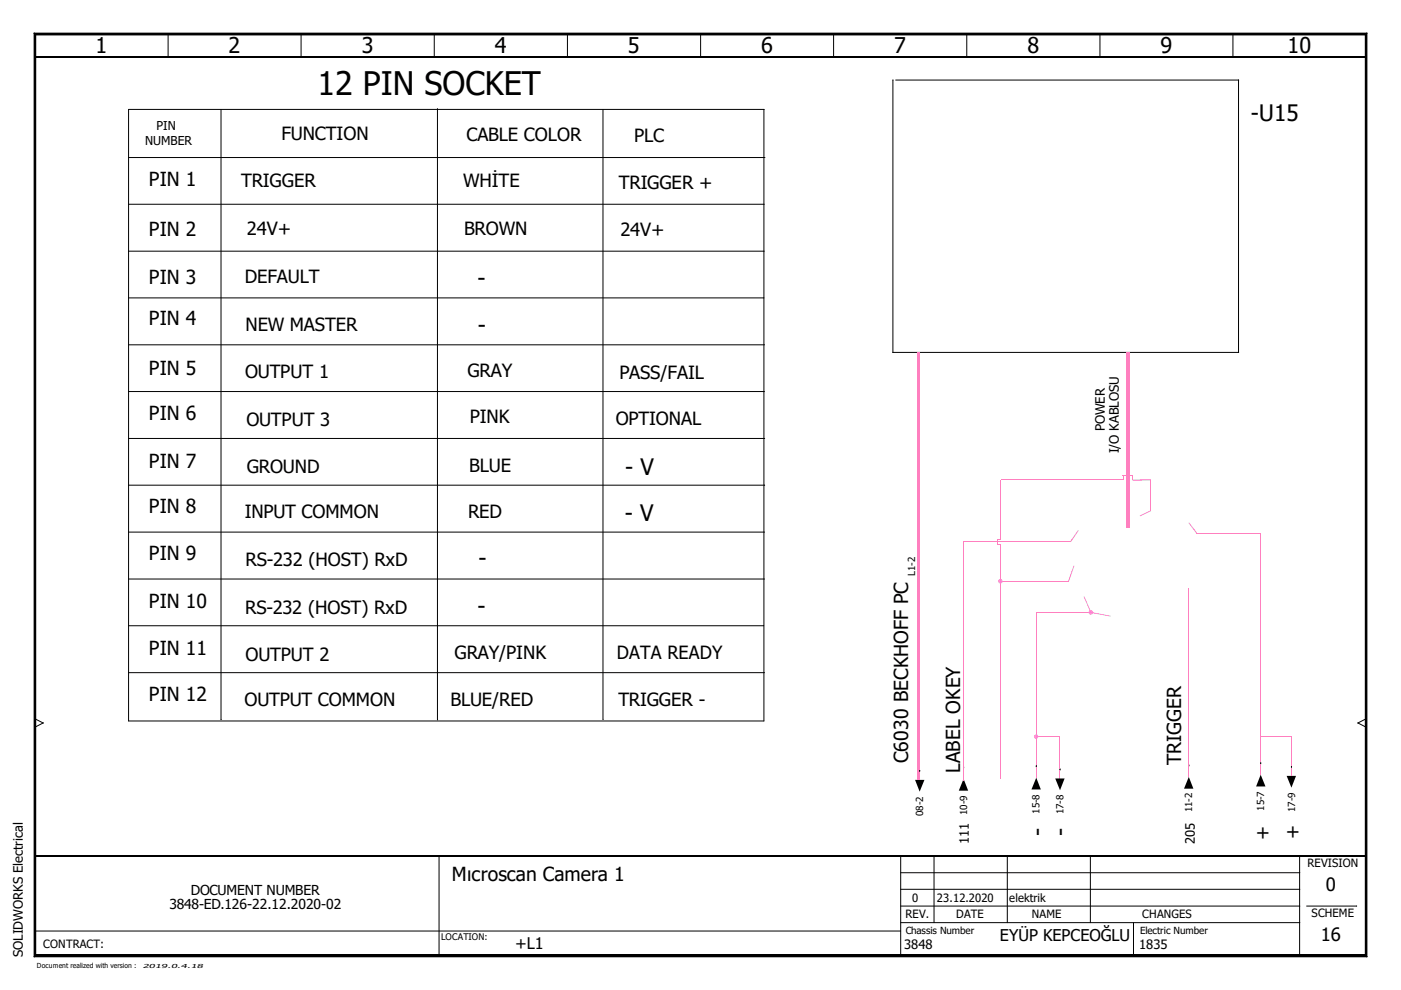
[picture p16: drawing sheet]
<svg xmlns="http://www.w3.org/2000/svg" width="297mm" height="210mm" viewBox="0 0 297 210" stroke-linecap="round" stroke-linejoin="round" font-family="sans-serif">
<defs><g id="words">
<text font-size="6.9" x="67.3" y="20.1">12 PIN SOCKET</text>
<g font-size="4.8">
<text x="265.2" y="25.7">-U15</text>
<text x="101.3" y="60.7">-</text>
<text x="101.3" y="70.6">-</text>
<text x="132.5" y="100.7">- V</text>
<text x="132.5" y="110.4">- V</text>
<text x="101.5" y="120.1">-</text>
<text x="101.2" y="130.2">-</text>
<text x="221.6" y="177.2" transform="rotate(-90 221.6 177.2)">-</text>
<text x="226.5" y="177.2" transform="rotate(-90 226.5 177.2)">-</text>
</g>
<g font-size="4.6">
<text x="20.2" y="11.3">1</text>
<text x="48.5" y="11.3">2</text>
<text x="76.7" y="11.3">3</text>
<text x="104.9" y="11.3">4</text>
<text x="133.1" y="11.3">5</text>
<text x="161.4" y="11.3">6</text>
<text x="189.6" y="11.3">7</text>
<text x="217.8" y="11.3">8</text>
<text x="246" y="11.3">9</text>
<text x="273" y="11.3">10</text>
</g>
<g font-size="4.1">
<text x="31.6" y="39.5">PIN 1</text>
<text x="31.6" y="50.1">PIN 2</text>
<text x="31.6" y="60.1">PIN 3</text>
<text x="31.6" y="69">PIN 4</text>
<text x="31.6" y="79.4">PIN 5</text>
<text x="31.6" y="89">PIN 6</text>
<text x="31.6" y="99.2">PIN 7</text>
<text x="31.6" y="108.8">PIN 8</text>
<text x="31.6" y="118.7">PIN 9</text>
<text x="31.6" y="128.9">PIN 10</text>
<text x="31.6" y="138.9">PIN 11</text>
<text x="31.6" y="148.7">PIN 12</text>
<text x="192.6" y="161.8" transform="rotate(-90 192.6 161.8)">C6030 BECKHOFF PC</text>
<text x="203.6" y="163.9" transform="rotate(-90 203.6 163.9)">LABEL OKEY</text>
<text x="250.4" y="162.3" transform="rotate(-90 250.4 162.3)">TRIGGER</text>
<text x="269.1" y="178" transform="rotate(-90 269.1 178)">+</text>
<text x="275.4" y="177.9" transform="rotate(-90 275.4 177.9)">+</text>
<text x="95.8" y="186.7">Mıcroscan Camera 1</text>
</g>
<g font-size="3.9">
<text x="59.7" y="29.8">FUNCTION</text>
<text x="98.9" y="29.9">CABLE COLOR</text>
<text x="134.4" y="30">PLC</text>
<text x="51.1" y="39.7">TRIGGER</text>
<text x="98.2" y="39.6">WHİTE</text>
<text x="131.2" y="40.1">TRIGGER +</text>
<text x="52.4" y="49.9">24V+</text>
<text x="98.4" y="49.8">BROWN</text>
<text x="131.5" y="50.1">24V+</text>
<text x="51.9" y="60">DEFAULT</text>
<text x="52.1" y="70.1">NEW MASTER</text>
<text x="52" y="80.2">OUTPUT 1</text>
<text x="99.1" y="79.8">GRAY</text>
<text x="131.3" y="80.3">PASS/FAIL</text>
<text x="99.6" y="89.7">PINK</text>
<text x="52.2" y="90.4">OUTPUT 3</text>
<text x="130.6" y="90.2">OPTIONAL</text>
<text x="52.3" y="100.3">GROUND</text>
<text x="99.5" y="100">BLUE</text>
<text x="51.9" y="109.9">INPUT COMMON</text>
<text x="99.2" y="109.8">RED</text>
<text x="52.1" y="120.1">RS-232 (HOST) RxD</text>
<text x="52" y="130.1">RS-232 (HOST) RxD</text>
<text x="52.1" y="140.2">OUTPUT 2</text>
<text x="96.4" y="139.7">GRAY/PINK</text>
<text x="130.8" y="139.7">DATA READY</text>
<text x="51.9" y="149.6">OUTPUT COMMON</text>
<text x="95.5" y="149.7">BLUE/RED</text>
<text x="131.1" y="149.7">TRIGGER -</text>
<text x="281.1" y="188.8">0</text>
<text x="280" y="199.5">16</text>
</g>
<g font-size="3.4">
<text x="109.3" y="201.1">+L1</text>
<text x="212" y="199.4">EYÜP KEPCEOĞLU</text>
</g>
<g font-size="2.9">
<text x="40.5" y="189.8">DOCUMENT NUMBER</text>
<text x="35.9" y="192.7">3848-ED.126-22.12.2020-02</text>
</g>
<g font-size="2.7">
<text x="234.2" y="91.4" transform="rotate(-90 234.2 91.4)">POWER</text>
<text x="237.2" y="96.1" transform="rotate(-90 237.2 96.1)">I/O KABLOSU</text>
<text x="205.4" y="179" transform="rotate(-90 205.4 179)">111</text>
<text x="253.4" y="178.9" transform="rotate(-90 253.4 178.9)">205</text>
<text x="4.8" y="202.9" transform="rotate(-90 4.8 202.9)">SOLIDWORKS Electrical</text>
<text x="191.7" y="201.1">3848</text>
<text x="241.5" y="201.3">1835</text>
</g>
<g font-size="2.6">
<text x="33.2" y="27.5">PIN</text>
<text x="30.8" y="30.8">NUMBER</text>
</g>
<g font-size="2.4">
<text x="277.2" y="183.9">REVISION</text>
<text x="193.4" y="191.3">0</text>
<text x="198.6" y="191.3">23.12.2020</text>
<text x="214" y="191.3">elektrik</text>
<text x="192" y="194.7">REV.</text>
<text x="202.7" y="194.7">DATE</text>
<text x="218.8" y="194.7">NAME</text>
<text x="242.2" y="194.7">CHANGES</text>
<text x="278.1" y="194.4">SCHEME</text>
<text x="9.1" y="200.9">CONTRACT:</text>
</g>
<g font-size="2.1">
<text x="194" y="122.1" transform="rotate(-90 194 122.1)">L1-2</text>
<text x="195.7" y="173" transform="rotate(-90 195.7 173)">08-2</text>
<text x="205.1" y="172.8" transform="rotate(-90 205.1 172.8)">10-9</text>
<text x="220.4" y="172.5" transform="rotate(-90 220.4 172.5)">15-8</text>
<text x="225.5" y="172.7" transform="rotate(-90 225.5 172.7)">17-8</text>
<text x="252.8" y="172.3" transform="rotate(-90 252.8 172.3)">11-2</text>
<text x="268.1" y="171.9" transform="rotate(-90 268.1 171.9)">15-7</text>
<text x="274.6" y="172.1" transform="rotate(-90 274.6 172.1)">17-9</text>
<text x="192" y="198">Chassis Number</text>
<text x="241.8" y="198.1">Electric Number</text>
</g>
<text font-size="1.9" x="93.5" y="199.3">LOCATION:</text>
<text font-size="1.5" x="7.8" y="205.3">Document realized with version :</text>
<text font-size="1.2" x="30.3" y="205.2">2019.0.4.18</text>
</g></defs>
<path d="M0 0h297v209.9h-297z" fill="none" stroke="#fff" stroke-width=".21"/>
<g fill="none" stroke="#000" stroke-width=".21">
<path d="M7.2 7l.4 .4zM7.2 7h282.6zM7.2 7v195.9zM7.2 7h282.6v195.9h-282.6zM7.6 7.4h281.9zM7.6 7.4v195.1zM7.6 7.4h281.9v195.1h-281.9zM35.7 7.2l-.1 4.9M63.9 7.2l-.1 4.9M92.1 7.2v4.9M120.4 7.2l-.1 4.9M148.6 7.2l-.1 4.9"/>
<path d="M176.8 7.2l-.1 4.9M205 7.2v4.9M233.3 7.2l-.1 4.9M261.4 7.2v4.9M289.5 7.4v195.1zM289.8 7l-.3 .4zM289.8 7v195.9zM27.3 23.2h134.7v129.7h-134.7zM27.3 33.4h134.9M46.9 23.2v129.4M92.7 23l.1 129.6M127.8 23.2l.1 129.3"/>
<path d="M27.3 53.3h134.7M27.3 43.3h134.7M27.3 73.1h134.7M27.3 63.2h134.7M27.3 93h134.8M27.3 83h134.7M27.3 112.8h134.7M27.3 102.9h134.8M27.3 132.7h134.6M27.3 122.8h134.7M7.4 152.4l1.7 .9M9.1 153.3l-1.7 .9"/>
<path d="M9.1 153.3h.1M27.3 142.6h134.7M287.9 153.3l1.8 .9M287.9 153.3h.1M289.6 152.4l-1.7 .9M204.3 162.6h.1M252 162.2h.1M7.4 197.4h183.6M93.1 181.5v21.2M191 195.6h84.6M191 192.1h84.6M191 188.6h84.6"/>
<path d="M191 185h84.6M191 181.5v21.2M198.1 181.5l-.1 14.1M213.6 181.5v14.1M231.2 181.5v14.1M240.3 195.6l.1 7.1M275.6 181.5l-.1 21.2M277 192.1h10.7M7.2 202.9h282.6zM7.6 202.5l-.4 .4zM7.6 202.5h281.9zM289.5 202.5l.3 .4z"/>
</g>
<path d="M7.2 7.2h282.6M7.2 202.7h282.6" fill="none" stroke="#000" stroke-width=".38"/>
<path d="M7.2 7l.4 .4zM289.8 7l-.3 .4zM204.3 165.1l1 2.5h-2zM252 164.7l1 2.5h-2zM7.6 202.5l-.4 .4zM289.5 202.5l.3 .4z" fill="#000"/>
<path d="M7.4 7v195.9M7.4 12.1h282.2M289.6 7v195.9M7.4 181.5h282.2" fill="none" stroke="#000" stroke-width=".34"/>
<path d="M252 124.7v40" fill="none" stroke="#ff7fbf" stroke-width=".21"/>
<path d="M252 110.9l.1-.1 1.7 2.1-.2 .2z" fill="#ff7fbf"/>
<path d="M253.7 113h13.6M267.3 156.2v8.1" fill="none" stroke="#ff7fbf" stroke-width=".21"/>
<path d="M227.6 119.9l.2 .1-1.2 3.3-.2-.1z" fill="#ff7fbf"/>
<path d="M212.1 123.3h14.4M212.1 123.3v41.9" fill="none" stroke="#ff7fbf" stroke-width=".21"/>
<path d="M228.6 112.4l.1 .1-1.6 2.4-.2-.2z" fill="#ff7fbf"/>
<path d="M204.3 114.9v50.6" fill="none" stroke="#ff7fbf" stroke-width=".21"/>
<g fill="#ff7fbf">
<path d="M229.7 126.5l.2-.1 1.5 3.4-.2 .1z"/>
<path d="M231.2 129.8l4.3 .8v.1l-4.3-.8z"/>
</g>
<path d="M219.7 129.9h11.6M219.7 156.2v8.7" fill="none" stroke="#ff7fbf" stroke-width=".21"/>
<path d="M241.6 109.3l2.4-1.1v.2l-2.3 1.1z" fill="#ff7fbf"/>
<path d="M194.5 74.8v90.6M194.8 74.8v90.6M195 74.8v90.6M238.8 74.8v37.1M239 74.8v37.1M239.2 74.8v37.1M239.5 74.8v37.1M204.3 114.8h22.7M244 101.8v6.5" fill="none" stroke="#ff7fbf" stroke-width=".21"/>
<path d="M189.3 17h.1M189.3 17v57.7h73.3M189.9 17h72.7M262.6 17v57.7" fill="none" stroke="#000" stroke-width=".21"/>
<path d="M240 100.7h.2v1.1h-.2z" fill-rule="evenodd" fill="#ff7fbf"/>
<path d="M238 100.8h2.2" fill="none" stroke="#ff7fbf" stroke-width=".21"/>
<path d="M238 100.8h.2v1h-.2z" fill-rule="evenodd" fill="#ff7fbf"/>
<path d="M238.1 101.7h-25.9v12.6" fill="none" stroke="#ff7fbf" stroke-width=".21"/>
<g fill="#ff7fbf">
<path d="M211.5 114.2h.7v.2h-.7z" fill-rule="evenodd"/>
<path d="M211.4 114.3h.2v1.1h-.2z" fill-rule="evenodd"/>
<path d="M211.5 115.4h.6v.1h-.6z" fill-rule="evenodd"/>
</g>
<path d="M212.1 115.4v7.9M267.3 113v43.2M219.7 129.8v26.4M219.8 156.2h4.9M224.7 156.2v8.9M267.4 156.2h6.4M273.8 156.2v8.3" fill="none" stroke="#ff7fbf" stroke-width=".21"/>
<path d="M240.1 101.8h3.9" fill="none" stroke="#ff7fbf" stroke-width=".25"/>
<path d="M194 165.4h2l-1 2.5zM219.7 164.9l1 2.5h-2zM223.7 165.1h2l-1 2.5zM267.3 164.3l1 2.5h-2zM272.8 164.5h2l-1 2.5z" fill="#000"/>
<path d="M195 163.4h.1M219.7 162.4h.1M224.7 163.1h.1M267.3 161.8h.1M273.8 162.5h.1" fill="none" stroke="#000" stroke-width=".21"/>
<g fill="#ff7fdf">
<path d="M231.3 129.8l.3-.3 .2 .3z"/>
<path d="M231.3 129.3l.3 .2-.3 .3z"/>
<path d="M230.9 129.5l.4-.2v.5z"/>
<path d="M230.9 129.5l.3 .3h-.4z"/>
<path d="M230.8 129.8l.4 .1-.3 .3z"/>
<path d="M231.2 129.9l.1 .4-.4-.1z"/>
<path d="M231.3 129.9l.3 .3-.3 .1z"/>
<path d="M231.3 129.8h.5l-.2 .4z"/>
<path d="M219.7 156.1l.3-.3 .2 .4z"/>
<path d="M219.7 155.7l.3 .1-.3 .3z"/>
<path d="M219.3 155.8l.4-.1v.4z"/>
<path d="M219.3 155.8l.4 .3-.5 .1z"/>
<path d="M219.2 156.2h.5l-.4 .3z"/>
<path d="M219.3 156.5l.4-.3v.5z"/>
<path d="M219.7 156.2l.3 .3-.3 .2z"/>
<path d="M219.7 156.2h.5l-.2 .3z"/>
<path d="M212.1 123.2l.4-.3 .1 .4z"/>
<path d="M212.1 122.8l.4 .1-.4 .3z"/>
<path d="M211.7 122.9l.4-.1v.4z"/>
<path d="M211.7 122.9l.3 .4h-.4z"/>
<path d="M211.6 123.3h.5l-.4 .3z"/>
<path d="M212.1 123.3v.4l-.4-.1z"/>
<path d="M212.1 123.3l.4 .3-.4 .1z"/>
<path d="M212.1 123.3h.5l-.1 .3z"/>
</g>
<use href="#words"/>
</svg>
